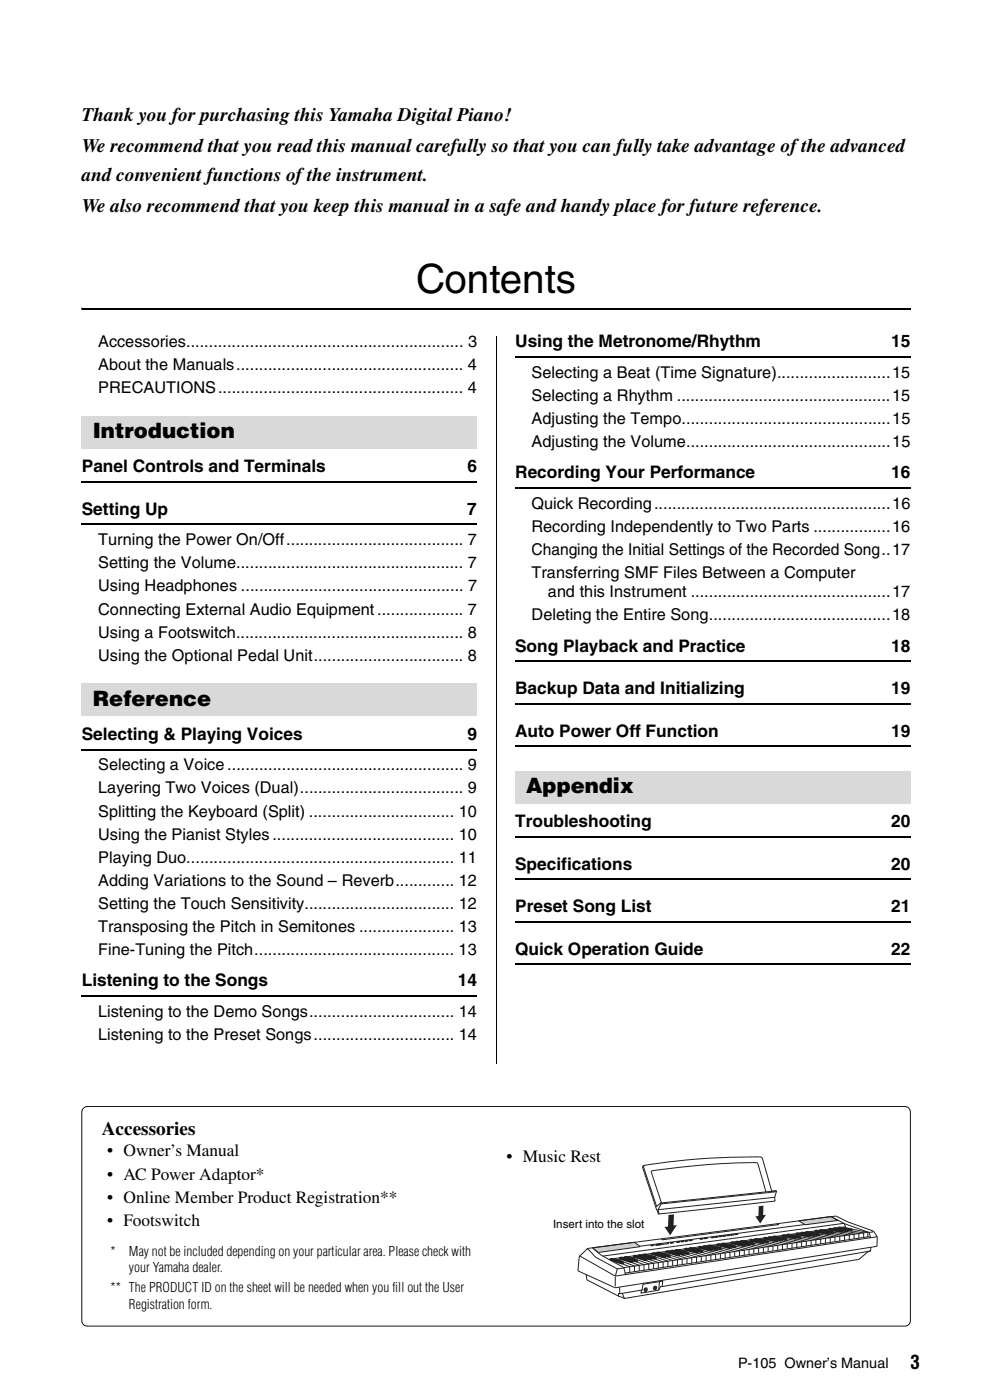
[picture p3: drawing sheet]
<svg xmlns="http://www.w3.org/2000/svg" width="182mm" height="257mm" viewBox="0 0 182 257" stroke-linecap="round" stroke-linejoin="round" font-family="sans-serif">
<defs><g id="words">
<text font-size="7.4" x="76.3" y="53.8">Contents</text>
<g font-size="3.9">
<text x="17" y="80.5">Introduction</text>
<text x="17" y="129.6">Reference</text>
<text x="96.5" y="145.6">Appendix</text>
</g>
<g font-size="3.5">
<text x="15" y="22.3">Thank you for purchasing this Yamaha Digital Piano!</text>
<text x="15" y="27.9">We recommend that you read this manual carefully so that you can fully take advantage of the advanced</text>
<text x="15" y="33.2">and convenient functions of the instrument.</text>
<text x="15" y="38.8">We also recommend that you keepthis manual in a safe and handy place for future reference.</text>
<text x="18.7" y="208.3">Accessories</text>
<text x="167" y="251.4">3</text>
</g>
<g font-size="3.2">
<text x="94.5" y="63.8">Using the Metronome/Rhythm</text>
<text x="163.5" y="63.8">15</text>
<text x="15" y="86.7">Panel Controls and Terminals</text>
<text x="85.8" y="86.7">6</text>
<text x="94.5" y="87.8">Recording Your Performance</text>
<text x="163.5" y="87.8">16</text>
<text x="15" y="94.5">Setting Up</text>
<text x="85.7" y="94.5">7</text>
<text x="94.5" y="119.6">Song Playback and Practice</text>
<text x="163.5" y="119.6">18</text>
<text x="94.5" y="127.4">Backup Data and Initializing</text>
<text x="163.5" y="127.4">19</text>
<text x="15" y="135.9">Selecting &amp; Playing Voices</text>
<text x="85.7" y="135.9">9</text>
<text x="94.5" y="135.2">Auto Power Off Function</text>
<text x="163.5" y="135.2">19</text>
<text x="94.5" y="151.9">Troubleshooting</text>
<text x="163.5" y="151.9">20</text>
<text x="94.5" y="159.7">Specifications</text>
<text x="163.5" y="159.7">20</text>
<text x="94.5" y="167.5">Preset Song List</text>
<text x="163.5" y="167.5">21</text>
<text x="94.5" y="175.3">Quick Operation Guide</text>
<text x="163.5" y="175.3">22</text>
<text x="15" y="181.1">Listening to the Songs</text>
<text x="84" y="181.1">14</text>
<text x="19.7" y="212.3">• Owner’s Manual</text>
<text x="92.9" y="213.3">• Music Rest</text>
<text x="19.7" y="216.5">• AC Power Adaptor*</text>
<text x="19.7" y="220.8">• Online Member Product Registration**</text>
<text x="19.7" y="225">• Footswitch</text>
</g>
<g font-size="3">
<text x="18" y="63.7">Accessories............................................................. 3</text>
<text x="18" y="67.9">About the Manuals.................................................. 4</text>
<text x="97.5" y="69.4">Selecting a Beat (Time Signature).........................15</text>
<text x="18" y="72.1">PRECAUTIONS...................................................... 4</text>
<text x="97.5" y="73.6">Selecting a Rhythm ...............................................15</text>
<text x="97.5" y="77.8">Adjusting the Tempo..............................................15</text>
<text x="97.5" y="82.1">Adjusting the Volume.............................................15</text>
<text x="97.5" y="93.4">Quick Recording....................................................16</text>
<text x="18" y="100.1">Turning the Power On/Off....................................... 7</text>
<text x="97.5" y="97.6">Recording Independently to Two Parts .................16</text>
<text x="97.5" y="101.9">Changing the Initial Settings of the Recorded Song..17</text>
<text x="18" y="104.3">Setting the Volume.................................................. 7</text>
<text x="97.5" y="106.1">Transferring SMF Files Between a Computer</text>
<text x="18" y="108.6">Using Headphones ................................................. 7</text>
<text x="18" y="112.8">Connecting External Audio Equipment ................... 7</text>
<text x="97.5" y="113.9">Deleting the Entire Song........................................18</text>
<text x="100.5" y="109.6">and this Instrument ............................................17</text>
<text x="18" y="117">Using a Footswitch.................................................. 8</text>
<text x="18" y="121.3">Using the Optional Pedal Unit................................. 8</text>
<text x="18" y="141.4">Selecting a Voice .................................................... 9</text>
<text x="18" y="145.7">Layering Two Voices (Dual).................................... 9</text>
<text x="18" y="149.9">Splitting the Keyboard (Split) ................................ 10</text>
<text x="18" y="154.1">Using the Pianist Styles ........................................ 10</text>
<text x="18" y="158.4">Playing Duo........................................................... 11</text>
<text x="18" y="162.6">Adding Variations to the Sound – Reverb............. 12</text>
<text x="18" y="166.8">Setting the Touch Sensitivity................................. 12</text>
<text x="18" y="171.1">Transposing the Pitch in Semitones ..................... 13</text>
<text x="18" y="175.3">Fine-Tuning the Pitch............................................ 13</text>
<text x="18" y="186.6">Listening to the Demo Songs................................ 14</text>
<text x="18" y="190.9">Listening to the Preset Songs............................... 14</text>
</g>
<text font-size="2.6" x="135.4" y="251.2">P-105 Owner’s Manual</text>
<g font-size="2.5">
<text x="20.3" y="230.5">*</text>
<text x="23.7" y="233.5">your Yamaha dealer.</text>
<text x="23.7" y="230.5">May not be included depending on your particular area. Please check with</text>
<text x="20.3" y="237.2">** The PRODUCT ID on the sheet will be needed when you fill out the User</text>
<text x="23.7" y="240.2">Registration form.</text>
</g>
<text font-size="2.1" x="101.5" y="225.5">Insert into the slot</text>
</g></defs>
<g fill="#d9d9d9">
<path d="M15 125.4h72.5v6h-72.5z"/>
<path d="M15 76.3h72.5v6.1h-72.5z"/>
<path d="M94.5 141.5h72.5v6h-72.5z"/>
</g>
<path d="M15 56.5v.3z" fill="#000"/>
<g fill="none" stroke="#000" stroke-width=".36">
<path d="M15 56.6h152M94.5 65.5h72.5M15 88.5h72.5M15 96.3h72.5M94.5 89.6h72.5M15 137.6h72.5M94.5 121.4h72.5M94.5 129.2h72.5M94.5 137h72.5M94.5 153.6h72.5M94.5 161.4h72.5M94.5 169.2h72.5"/>
<path d="M94.5 177h72.5M15 182.8h72.5"/>
</g>
<path d="M91 61.7v133.5" fill="none" stroke="#000" stroke-width=".18"/>
<path d="M106 212.3h55v26.1h-55z" fill="#fff"/>
<path d="M108.7 229.1l7.7-1 1 .8-7.7 1z" fill="#d1d2d4"/>
<path d="M108.7 229.1l7.7-1 1 .8-7.7 1z" fill="none" stroke="#231f20" stroke-width=".18"/>
<path d="M146.6 224.1l5.8-.8 1.4 .7-6.1 .8z" fill="#d1d2d4"/>
<path d="M146.6 224.1l5.8-.8 1.4 .7-6.1 .8z" fill="none" stroke="#231f20" stroke-width=".18"/>
<g fill="#231f20">
<path d="M111.9 231l.4-.1 2 .6 .2 .5-.5 .1-2.1-.7z"/>
<path d="M113.6 230.7h.4l2 .5 .3 .6h-.6l-2.1-.6z"/>
<path d="M114.5 230.6h.4l2 .5 .2 .5-.5 .1-2.2-.6z"/>
<path d="M116.2 230.4l.4-.1 2 .6 .2 .5-.5 .1-2.2-.7z"/>
<path d="M117 230.3l.4-.1 2.1 .5 .2 .6-.6 .1-2.1-.7z"/>
<path d="M117.9 230.2l.4-.1 2 .5 .2 .6h-.5l-2.2-.6z"/>
<path d="M119.6 229.9h.4l2 .5 .3 .5-.6 .1-2.2-.6z"/>
<path d="M120.4 229.8l.4-.1 2.1 .6 .2 .5-.5 .1-2.2-.7z"/>
<path d="M122.2 229.6l.4-.1 2 .5 .2 .5-.5 .1-2.2-.6z"/>
<path d="M123 229.5l.4-.1 2.1 .5 .2 .5-.5 .1-2.2-.6z"/>
<path d="M123.9 229.3h.4l2 .5 .2 .5-.5 .1-2.2-.6z"/>
<path d="M125.6 229.1l.4-.1 2 .5 .2 .6h-.5l-2.2-.6z"/>
<path d="M126.4 229l.4-.1 2.1 .5 .2 .5-.5 .1-2.2-.6z"/>
<path d="M128.1 228.7h.4l2.1 .5 .2 .5-.5 .1-2.2-.6z"/>
<path d="M129 228.6h.4l2.1 .4 .2 .6h-.5l-2.3-.5z"/>
<path d="M129.8 228.5h.4l2.1 .4 .2 .5-.4 .1-2.3-.6z"/>
<path d="M131.5 228.3l.4-.1 2.1 .5 .2 .5-.4 .1-2.3-.6z"/>
<path d="M132.4 228.2l.4-.1 2.1 .4 .2 .6h-.5l-2.3-.5z"/>
<path d="M134.1 227.9h.4l2.1 .4 .2 .5-.4 .1-2.4-.5z"/>
<path d="M134.9 227.8l.4-.1 2.1 .5 .3 .5-.5 .1-2.3-.6z"/>
<path d="M135.8 227.7l.4-.1 2.1 .5 .2 .5h-.4l-2.3-.5z"/>
<path d="M137.5 227.5l.4-.1 2.1 .4 .2 .5-.4 .1-2.3-.5z"/>
<path d="M138.4 227.3h.3l2.2 .4 .2 .5-.4 .1-2.4-.5z"/>
<path d="M140.1 227.1l.3-.1 2.2 .4 .2 .6h-.4l-2.4-.5z"/>
<path d="M140.9 227l.4-.1 2.1 .4 .3 .6h-.5l-2.3-.5z"/>
<path d="M141.8 226.9l.3-.1 2.2 .4 .2 .5-.4 .1-2.4-.5z"/>
<path d="M143.5 226.6h.3l2.2 .4 .2 .5h-.4l-2.4-.4z"/>
<path d="M144.3 226.5l.4-.1 2.2 .4 .2 .6h-.4l-2.4-.5z"/>
<path d="M146 226.3l.4-.1 2.2 .4 .2 .5-.4 .1-2.4-.5z"/>
<path d="M146.9 226.2l.3-.1 2.2 .4 .3 .5h-.4l-2.5-.4z"/>
<path d="M147.7 226h.4l2.2 .3 .2 .6h-.4l-2.4-.4z"/>
<path d="M149.4 225.8l.4-.1 2.2 .4 .2 .5-.3 .1-2.5-.5z"/>
<path d="M150.3 225.7l.3-.1 2.3 .4 .2 .5-.4 .1-2.4-.5z"/>
<path d="M152 225.4h.3l2.3 .3 .2 .6-2.8-.4z"/>
<path d="M152.9 225.3h.3l2.2 .3 .2 .5-2.8-.3z"/>
<path d="M153.7 225.2h.3l2.3 .3 .2 .5-2.8-.4z"/>
</g>
<path d="M111.5 231.1l1.2 .6-.7 .2-.4-.2z" fill="#fff"/>
<g fill="none" stroke="#231f20" stroke-width=".18">
<path d="M106.4 230.6l1.6-1.4 45.2-6 2.5 1.2 4.4 1.6 .8 1.2v1.4l-.1 .2-47.8 7.6-6.8-3.1-.2-.2zM107.7 229.3h.2l1.5 1.5 3.7 2.1 1.3-.1M108.7 229.1a12.8 12.8 0 0 0 4 2.7l1.7 .9 .3 1.2M112.9 234.4v1.7M113.3 233l-.4 1.2M114.2 237.4l.4 1M117.8 236.8l-4.3 .6v.5M119.4 228.6l.5-.1 .1 .1-.5 .1zM122.5 228.2l.2 .1-2.4 .2M123 228.1h.5l.1 .1h-.5zM124.1 228l.5-.1 .1 .1-.5 .1zM124.9 227.9l.5-.1 .1 .1-.5 .1z"/>
<path d="M125.7 227.8l.5-.1v.1l-.5 .1zM126.4 227.7l.6-.1v.1l-.5 .1zM128.4 227.4l.6-.1v.1l-.5 .1zM129.2 227.3l.5-.1 .1 .1-.5 .1zM130.5 227.1h.5l.1 .1h-.5zM131.2 227.1l.5-.1 .1 .1-.5 .1zM131.9 227l.5-.1 .1 .1-.5 .1zM132.6 226.9l.5-.1 .1 .1-.5 .1zM133.4 226.8l.5-.1v.1l-.5 .1zM134.1 226.7l.5-.1v.1l-.5 .1zM134.8 226.6l.5-.1v.1l-.5 .1zM142.6 224.7l.2 .1-21.3 2.8-.2-.2"/>
<path d="M147.6 224.8l-30.2 4M152.5 223.4l2.5 1.3 4.5 1.5 .2 1M154.8 224.6l-44.2 6M154.9 224.6l.2 .8M155.1 225.2l-43.3 6M159.2 226.2l-44.8 6.5M159.2 227v-.8l-4.1-.8-43 6M159.7 227.2l-.3-.2-44.7 6.7M160.3 226.1l-.8 .1M160.9 227l-47.9 7.2-6.6-3.6"/>
</g>
<path d="M120.3 228.5l.7-.2 .5 .1-1.1 .2z" fill="#fff"/>
<g fill="none" stroke="#231f20" stroke-width=".18">
<path d="M118 214a109.2 109.2 0 0 1 21.7-1.6l.2 .4 1.7 5.9 .8-.1v.1l-.3 1.1 .1 .7-21.4 2.4-2.9-8.5zM118.2 214l-.1 .3 2.4 7.2M140.5 218.8l-.9-3.1a5.2 5.2 0 0 0-.7-2.3 118.7 118.7 0 0 0-19.4 1.6l1.9 5.8M142.1 219.8l-21.4 2.3M142.4 218.6l-21.2 2.2M142.5 218.8l-21.2 2.2M112.5 231.4l3 1.1v1.1M113.4 231.3l3 1.1v1M113.7 236.3v1.2M114.2 231.1l3.1 1.2v1M115 231l3.2 1.1v1.1M115.9 230.9l3.1 1.1v1.1"/>
<path d="M116.7 230.8l3.2 1.1v1M117.6 230.7l3.2 1.1v1M118.4 236.6l.2 .1-.1 .2-.2-.1zM118.4 230.6l3.3 1v1.1M119.3 230.4l3.2 1.1v1M120.1 230.3l3.3 1.1v1M120.1 236.3l.2 .1-.1 .2-.2-.1zM120.1 236.2l.3 .2-.2 .2-.2-.1zM120.3 228.5l.7-.2 .5 .1-1.1 .2zM120.5 221.5l.7-.7 .1 .1-.6 1.2 .2 .7M120.8 228.4v.1M120.8 228.4l.4 .1"/>
<path d="M121 230.2l3.3 1.1v1M121 235.3l-.2 1.5M121.5 236.2l.1-1-3.6 .6-.2 1M121.8 230.1l3.4 1v1M122.7 230l3.3 1v1M123.5 229.8l3.4 1.1v1M124.3 229.7l3.5 1.1v.9M125.2 229.6l3.5 1v1M126 229.5l3.5 1v1M126.9 229.4l3.5 1v1M127.7 229.2l3.6 1v1M128.6 229.1l3.6 1v1"/>
<path d="M129.4 229l3.6 1v1M130.3 228.9l3.6 1v.9M131.1 228.8l3.7 .9v1M132 228.7l3.7 .9v1M132.8 228.5l3.8 1v.9M133.7 228.4l3.7 1v.9M134.5 228.3l3.8 .9v1M135.3 228.2l3.9 .9v1M136.2 228.1l3.9 .9v.9M137 227.9l3.9 1v.9M137.9 227.8l3.9 .9v1M138.7 227.7l4 .9v.9"/>
<path d="M139.6 227.6l4 .9v.9M140.4 227.5l4 .9v.9M141.3 227.3l4 .9v.9M142.1 227.2l4.1 .9v.9M143 227.1l4.1 .9v.9M143.8 227l4.1 .8v.9M144.6 226.9l4.2 .8v.9M145.5 226.8l4.2 .8v.9M146.3 226.6l4.3 .9v.9M147.2 226.5l4.2 .8v.9M148 226.4l4.3 .8v.9M148.9 226.3l4.3 .8v.9"/>
<path d="M149.7 226.2l4.4 .8v.8M150.6 226l4.3 .8v.9M151.4 225.9l4.4 .8v.9M152.3 225.8l4.4 .8v.8M153.1 225.7l4.5 .8v.8M154 225.6l4.5 .7v.9M159.7 229.7l-38.5 6.5-.4 .6-3.2 .6 .1-.5M159.8 229l-.1 .6-.3 .1-1.8 1.5-43 7.2-.9-.4-6-3.1-.2-.9"/>
<circle cx="118.4" cy="236.7" r=".32"/>
<circle cx="120.2" cy="236.4" r=".32"/>
</g>
<g fill="#231f20">
<path d="M122.6 223l1.1-.1-.1 2.1 .6-.1-1.2 1.9-1.1-1.6h.7z"/>
<path d="M139.2 221.4l.9-.1-.1 1.8 .5-.1-1 1.6-.9-1.3 .5-.1z"/>
</g>
<path d="M16 203v.2zM15.3 203.3l.7-.3v.2l-.5 .2-.3 .2-.1 .5v38.3l.1 .5 .5 .4h150.3l.7-.2 .2-.7v-38.3l-.1-.5-.6-.4h-150.2v-.2l150.3 .1 .6 .4 .2 .6v38.6a1.09 1.09 0 0 1-1.1 .8h-150.2l-.7-.4-.2-.6v-38.4l.1-.4z" fill="#000"/>
<use href="#words"/>
</svg>
